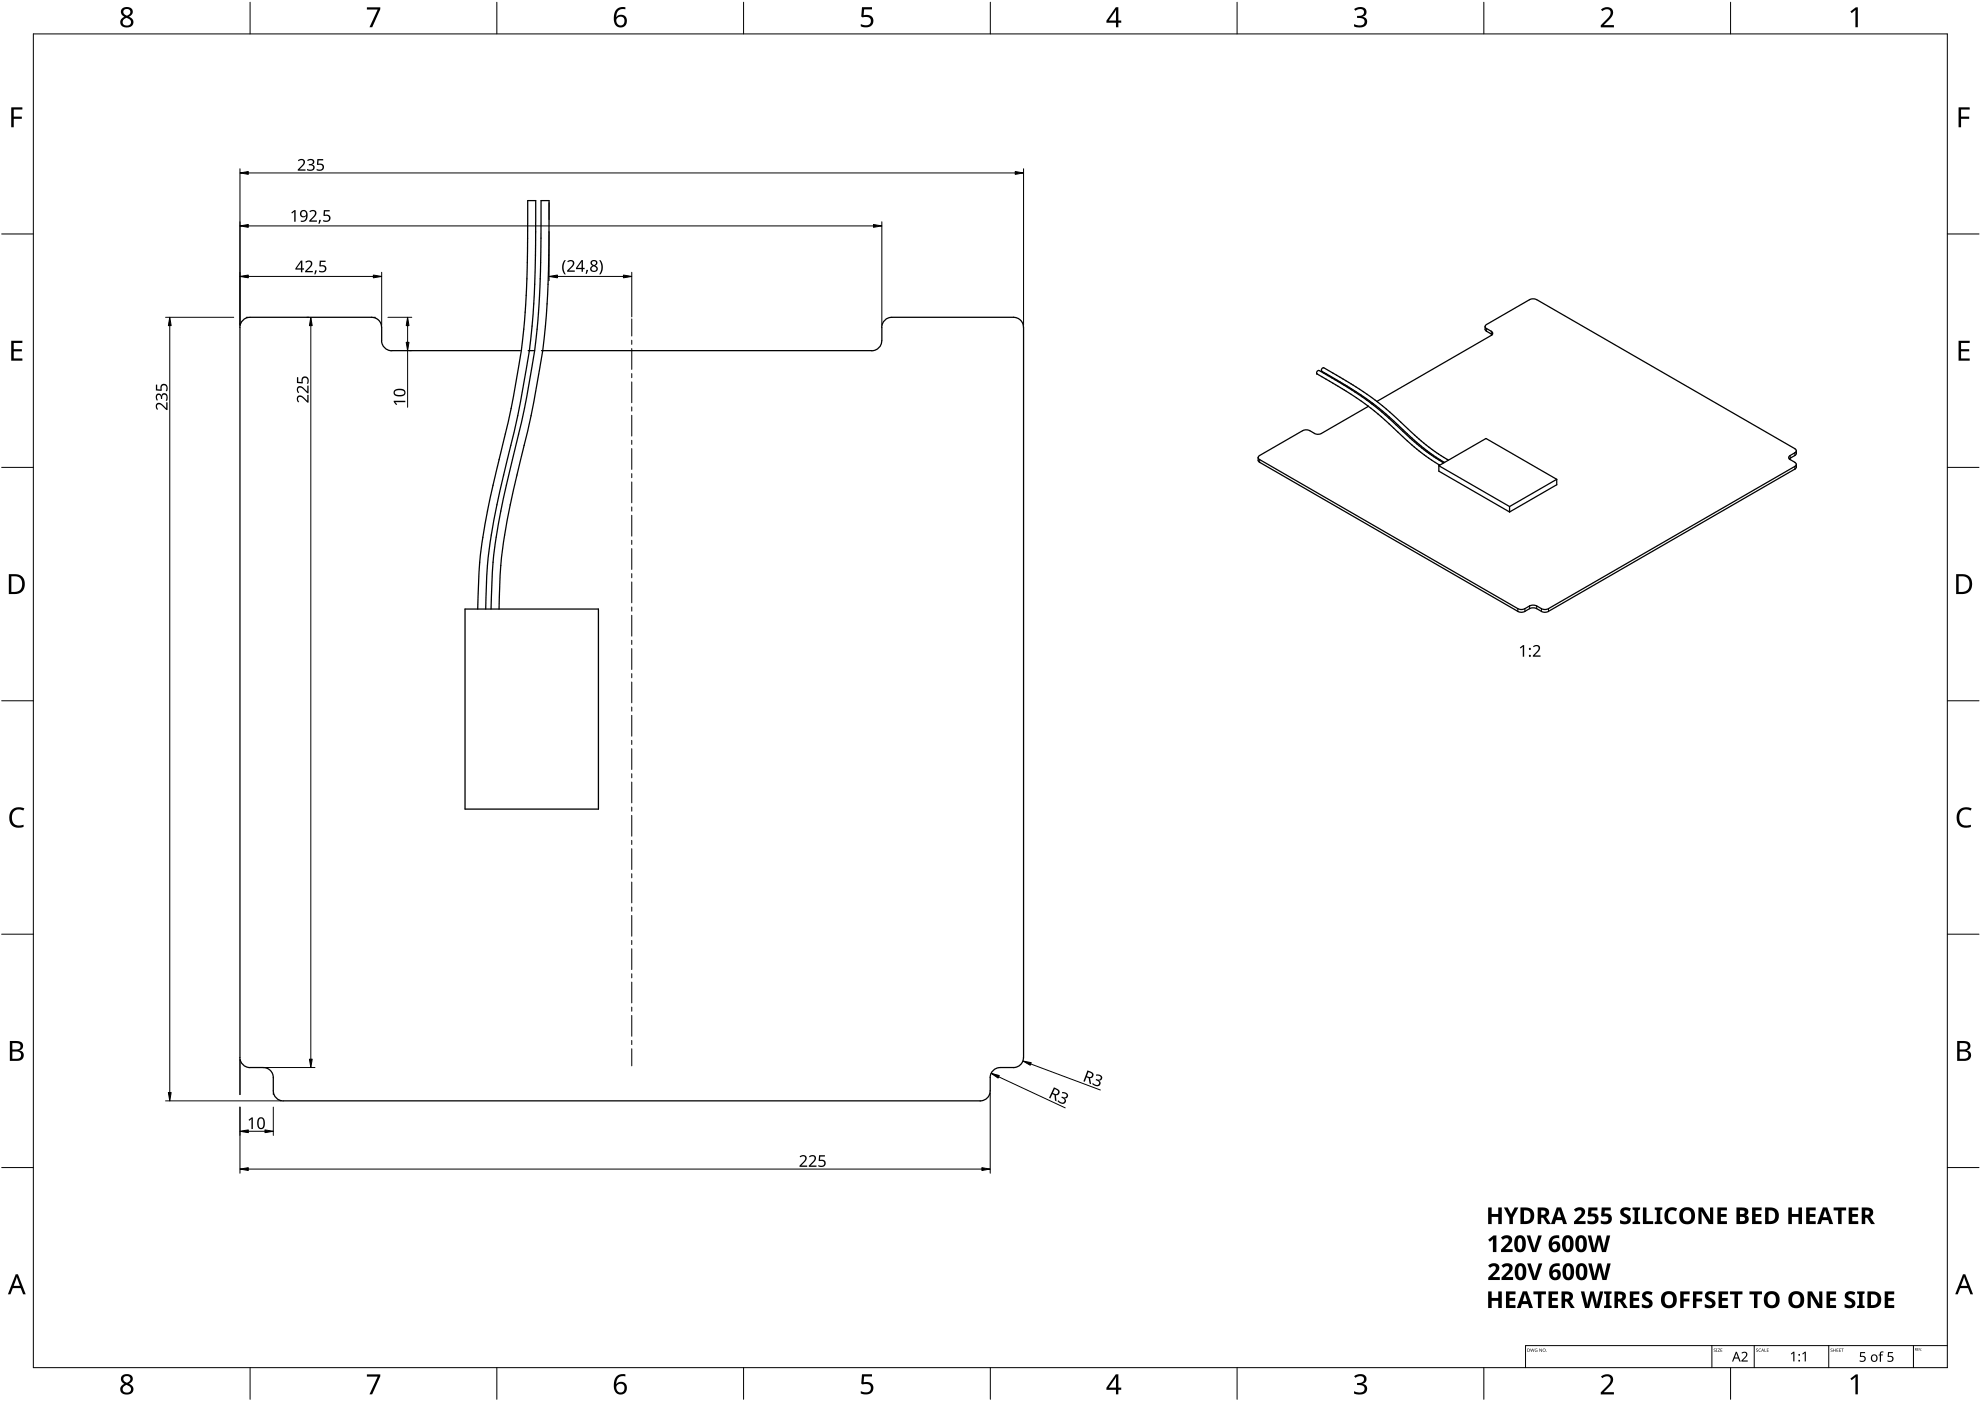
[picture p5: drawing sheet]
<svg xmlns="http://www.w3.org/2000/svg" width="594mm" height="420mm" viewBox="0 0 594 420" stroke-linecap="round" stroke-linejoin="round" font-family="sans-serif">
<g fill="none" stroke="#000" stroke-width=".38">
<path d="M72 98.2v219M74.9 95.2a3 3 0 0 0-3 3M111.4 95.2a2.96 2.96 0 0 1 3 3M111.5 95.2h-36.5M114.5 98.2v4M445.4 97.9l.2 1.3 1.6 1M445.8 98.5l1.7 1 .1 .5-.1 .4-34.6 20M460.8 89.9a2.32 2.32 0 0 0-2.1 0l-12.9 7.4-.5 .7 .5 .6M460.8 89.9l77.4 44.7 .5 .6-.5 .6M114.4 102.2a3.1 3.1 0 0 0 3 3M156 105.2h-38.5M160 105.2h-1.6"/>
<path d="M162.4 105.2h99.1a3 3 0 0 0 2.9-3l.1-4a2.97 2.97 0 0 1 2.9-3h36.6a2.97 2.97 0 0 1 2.9 3l.1 219a3 3 0 0 1-3.1 3h-3.9a3 3 0 0 0-3.1 3M447.2 100.2l.3 .2M377.3 138l.4 .7M377.3 137.2v.8M377.7 136.6l-.2 .2a.59 .59 0 0 0-.2 .6 .59 .59 0 0 0 .4 .4M377.8 137.8l77.4 44.7a2.33 2.33 0 0 0 2.1 0M377.8 138.6l77.4 44.8a2.33 2.33 0 0 0 2.1 0M410.4 121.9l-14.1 8.1a2.33 2.33 0 0 1-2.1 0l-1.4-.8a2.38 2.38 0 0 0-2.1 0l-12.9 7.4M411.5 121.2l-6.5-4.5-9.5-5.6a.64 .64 0 0 0-.6 .4 .64 .64 0 0 0 .1 .6l8.8 5.2 6.2 4.3 4.7 3.8 10.2 9.3 3.3 2.5 3.6 2.3M411.5 121.2l4.2 3.5 9.8 9 3.6 2.7 3.9 2.4M411.8 121l-6.3-4.3-9.1-5.4v-.6l.4-.4 .5 .2 8.1 4.7 5.6 3.7 5.3 4.3 10.8 9.8 3.6 2.7 3.7 2.3M411.8 121l4.3 3.6 9.9 9.1 3.6 2.7 3.6 2.3"/>
<path d="M411.8 121l-.3 .2M431.5 139.7l14.1-8.2 21.2 12.2M431.5 139.7v1.6l21.2 12.2M431.5 139.7l21.2 12.2M536.8 137.5l-.2 .1M536.8 136.6l-.4 .6 .4 .6M536.8 137.8l1.5 .8M538.2 138.7l.5 .6-.5 .6M538.3 139.9l-73.9 42.6a2.33 2.33 0 0 1-2.2 0M538.3 135.8l-1.5 .8M538.3 136.6l-1.5 .8M538.7 139.3l-.1 1-.4 .4"/>
<path d="M538.7 135.2l-.1 1-.4 .4M452.7 151.9v1.6M466.8 143.7v1.7l-14.1 8.1M466.8 143.7l-14.1 8.2M538.3 140.7l-73.9 42.7a2.33 2.33 0 0 1-2.2 0M139.5 182.7h40v60h-40zM143.3 182.7v-1.3a173.4 173.4 0 0 1 6.4-43.6l3-12.5 1.7-8.7a242.7 242.7 0 0 0 3.8-49.1l.1-7.3h2.4l-.2 21.2-.8 14.7a289.5 289.5 0 0 1-8 43.6l-3.7 17.2a128.2 128.2 0 0 0-2.3 25.8M147.3 182.7v-1.3a173.4 173.4 0 0 1 6.4-43.6l3-12.5 1.7-8.7a242.7 242.7 0 0 0 3.8-49.1l.1-7.3h2.4l-.2 21.2-.8 14.7a289.5 289.5 0 0 1-8 43.6l-3.7 17.2a128.2 128.2 0 0 0-2.3 25.8M460.8 182.5a2.33 2.33 0 0 0-2.1 0l-1.4 .8M460.8 181.7a2.33 2.33 0 0 0-2.1 0l-1.4 .8M460.8 181.7l1.4 .8M460.8 182.5l1.4 .8"/>
<path d="M71.9 317.2a3.1 3.1 0 0 0 3 3M75 320.2h4a2.98 2.98 0 0 1 3 3M82 323.2v4a3 3 0 0 0 2.9 3l209.1-.1M296.9 327.2a2.97 2.97 0 0 1-3 3M297 323.2v3.9"/>
</g>
<path d="M445.8 98.5v.9M447.2 99.4v.8M377.8 137.8v.8M536.8 136.6v.8M538.3 135.8v.8M538.3 139.9v.8M455.2 182.5v.8M457.3 182.5v.8M458.7 181.7v.8M460.8 181.7v.8M462.2 182.5v.8M464.4 182.5v.8" fill="none" stroke="#000" stroke-width=".3"/>
<path d="M10 10.2h574v400h-574z" fill="none" stroke="#000" stroke-width=".3"/>
<g fill="none" stroke="#000" stroke-width=".3">
<path d="M75 .7v9.5M149 .7v9.5M223 .7v9.5M297 .7v9.5M371 .7v9.5M445 .7v9.5M519 .7v9.5M.5 70.2h9.5M584 70.2h9.5M10 140.2h-9.5M584 140.2h9.5M.5 210.2h9.5"/>
<path d="M584 210.2h9.5M.5 280.2h9.5M593.5 280.2h-9.5M10 350.2h-9.5M584 350.2h9.5M75 410.2v9.5M149 410.2v9.5M223 410.2v9.5M297 410.2v9.5M371 410.2v9.5M445 410.2v9.5M519 410.2v9.5"/>
</g>
<g fill="#000">
<path d="M110 2.2h4v.6l-2.4 5.4h-.8l2.5-5.3h-3.3zM258.5 2.2h3v.6h-2.4l-.1 1.8a1.98 1.98 0 0 1 2.3 .2 1.98 1.98 0 0 1 .5 2.3 2.71 2.71 0 0 1-3.7 .8v-.7a1.93 1.93 0 0 0 3-.6 1.37 1.37 0 0 0-.5-1.4 1.37 1.37 0 0 0-1.4-.1l-.5 .1-.4-.2zM406.1 2.7a2.32 2.32 0 0 1 3.7 .6v.3a1.45 1.45 0 0 1-1.2 1.4 1.59 1.59 0 0 1 1.4 1.8 1.59 1.59 0 0 1-1.8 1.4l-2.1-.3v-.7a2.12 2.12 0 0 0 3.1-.5 1.21 1.21 0 0 0-1.6-1.3h-.6v-.6a1.53 1.53 0 0 0 2.1-1.2 1.49 1.49 0 0 0-2.6-.4zM480.1 2.8a2.03 2.03 0 0 1 2.1-.7 2.03 2.03 0 0 1 1.6 1.6 3.9 3.9 0 0 1-1.6 2.6l-1.2 1.2h3v.7h-4v-.6l1.6-1.6a2.56 2.56 0 0 0 1.2-2.8 1.62 1.62 0 0 0-2.3 .1zM554.9 3.5l1.6-1.3h.6v6h-.7v-5.2l-1.1 .9zM3.4 32.2h3.3v.7h-2.6v2.1h2.5v.6h-2.5v2.6h-.7zM587.4 32.2h3.3v.7h-2.6v2.1h2.4v.6h-2.4v2.6h-.7zM3.4 102.2h3.3v.7h-2.6v1.8h2.5v.7h-2.5v2.1h2.6v.7h-3.3zM587.4 102.2h3.3v.7h-2.6v1.8h2.4v.7h-2.4v2.1h2.6v.7h-3.3zM3.5 242.9a3.3 3.3 0 0 1 3.8-.5l-.3 .7a2.26 2.26 0 0 0-2.6 .1 2.26 2.26 0 0 0-.8 2.5 2.12 2.12 0 0 0 3.1 1.7l.4-.1v.7a2.98 2.98 0 0 1-3.4-.4 2.98 2.98 0 0 1-.8-3.3zM587.5 242.9a3.3 3.3 0 0 1 3.8-.5l-.3 .7a2.26 2.26 0 0 0-2.7 .1 2.26 2.26 0 0 0-.7 2.5 2.12 2.12 0 0 0 3.1 1.7l.3-.1v.7a2.98 2.98 0 0 1-3.4-.4 2.98 2.98 0 0 1-.8-3.3zM110 412.2h4v.5l-2.4 5.5h-.8l2.5-5.3h-3.3z"/>
<path d="M258.5 412.1h3v.7h-2.4l-.1 1.7 .9-.1a1.89 1.89 0 0 1 2 2.1 1.89 1.89 0 0 1-2.2 1.7l-1.6-.3v-.7a1.94 1.94 0 0 0 3-.6 1.37 1.37 0 0 0-.5-1.4 1.37 1.37 0 0 0-1.4-.1l-.5 .1-.4-.2zM406.1 412.7a2.32 2.32 0 0 1 3.7 .5 1.47 1.47 0 0 1-1.2 1.8 1.59 1.59 0 0 1 1.4 1.8 1.59 1.59 0 0 1-1.8 1.4l-2.1-.3v-.7a2.12 2.12 0 0 0 3.1-.5 1.21 1.21 0 0 0-1.6-1.3h-.6v-.7a1.53 1.53 0 0 0 2.1-1.1 1.48 1.48 0 0 0-2.6-.4zM480.1 412.8a2.03 2.03 0 0 1 2.1-.7 2.03 2.03 0 0 1 1.6 1.6 3.9 3.9 0 0 1-1.6 2.6l-1.2 1.2h3v.7h-4v-.6l1.6-1.6a2.56 2.56 0 0 0 1.2-2.8 1.62 1.62 0 0 0-2.3 .1zM554.9 413.4l1.6-1.2h.6v6h-.7v-5.3l-1.1 1z"/>
<path d="M36.5 2.7a1.93 1.93 0 0 1 3.3 .8 1.67 1.67 0 0 1-1.1 1.5 1.71 1.71 0 0 1 1.2 2.2 1.71 1.71 0 0 1-2.3 1 1.61 1.61 0 0 1-1.5-1.4 1.61 1.61 0 0 1 1.2-1.8 1.58 1.58 0 0 1-.8-2.3zM37 5.9l-.2 .7a1.19 1.19 0 0 0 1.5 1.1 1.19 1.19 0 0 0 .7-1.8 1.1 1.1 0 0 0-2 0zM37.1 3.7a1 1 0 0 0 2 0 1 1 0 0 0-2 0z"/>
<path d="M184.9 2.8a2.89 2.89 0 0 1 2.6-.6v.6a2.02 2.02 0 0 0-2.6 2.3 1.83 1.83 0 0 1 2.5-.3 1.83 1.83 0 0 1 .3 2.6 2.07 2.07 0 0 1-2.6 .6 2.07 2.07 0 0 1-1-2.4 4 4 0 0 1 .8-2.8zM184.8 6.3a1.3 1.3 0 0 0 2.6 0 1.3 1.3 0 0 0-2.6 0z"/>
<path d="M334.6 2.2h.8v4h.9v.6h-.9v1.4h-.7v-1.4h-2.9v-.6zM334.7 3l-2.2 3.2h2.2z"/>
<path d="M2.6 172.2h1.9a2.68 2.68 0 0 1 2.9 2.9 2.78 2.78 0 0 1-3.1 3.1h-1.7zM3.4 172.8v4.7h.8a2.12 2.12 0 0 0 2.4-2.4 2.03 2.03 0 0 0-2.2-2.3z"/>
<path d="M586.6 172.2h1.9a2.68 2.68 0 0 1 2.9 2.9 2.78 2.78 0 0 1-3.1 3.1h-1.7zM587.4 172.8v4.7h.8a2.12 2.12 0 0 0 2.4-2.4 2.03 2.03 0 0 0-2.2-2.3z"/>
<path d="M3 312.2h1.7a1.68 1.68 0 0 1 2.2 1.7 1.37 1.37 0 0 1-1.1 1.1 1.61 1.61 0 0 1 1.3 2 1.61 1.61 0 0 1-2 1.2h-2.1zM3.7 315.4v2.1h1.2a1.13 1.13 0 0 0 1.4-1.1 1.13 1.13 0 0 0-1.4-1zM3.7 312.8v1.9h1.1a1.02 1.02 0 0 0 1.3-1 1.02 1.02 0 0 0-1.4-.9z"/>
<path d="M586.9 312.2h1.7a1.68 1.68 0 0 1 2.3 1.7 1.37 1.37 0 0 1-1.1 1.1 1.61 1.61 0 0 1 1.3 2 1.61 1.61 0 0 1-2.1 1.2h-2.1zM587.7 315.4v2.1h1.2a1.13 1.13 0 0 0 1.4-1.1 1.13 1.13 0 0 0-1.5-1zM587.7 312.8v1.9h1.1a1.02 1.02 0 0 0 1.3-1 1.02 1.02 0 0 0-1.4-.9z"/>
<path d="M4.7 382.2h.7l2.3 6h-.8l-.7-1.9h-2.4l-.7 1.9h-.7zM5 382.9l-.9 2.7h1.9z"/>
<path d="M588.7 382.2h.7l2.3 6h-.8l-.7-1.9h-2.4l-.7 1.9h-.8zM589 382.9l-.9 2.7h1.9z"/>
<path d="M36.5 412.7a1.93 1.93 0 0 1 3.3 .8 1.67 1.67 0 0 1-1.1 1.5 1.71 1.71 0 0 1 1.2 2.2 1.71 1.71 0 0 1-2.3 1 1.61 1.61 0 0 1-1.5-1.5 1.61 1.61 0 0 1 1.2-1.7 1.58 1.58 0 0 1-.8-2.3zM37 415.9a1.16 1.16 0 0 0 .9 1.8 1.16 1.16 0 0 0 1.2-1.6 1.28 1.28 0 0 0-2.1-.2zM37 413.7a1 1 0 0 0 2 0 1 1 0 0 0-2 0z"/>
<path d="M184.9 412.8a2.89 2.89 0 0 1 2.6-.6v.6a2.02 2.02 0 0 0-2.6 2.3 1.83 1.83 0 0 1 2.5-.3 1.83 1.83 0 0 1 .3 2.6 2.07 2.07 0 0 1-2.5 .6 2.07 2.07 0 0 1-1.1-2.4 4 4 0 0 1 .8-2.8zM184.8 416.3a1.3 1.3 0 0 0 2.6 0 1.3 1.3 0 0 0-2.6 0z"/>
<path d="M334.6 412.2h.8v3.9h.9v.7h-.9v1.4h-.7v-1.4h-2.9v-.6zM334.7 412.9l-2.2 3.2h2.2z"/>
</g>
<path d="M513.4 403.6v6.6M526.1 403.6v6.6M548.4 403.6v6.6M573.8 403.6v6.6M584 403.6h-126.5v6.6" fill="none" stroke="#000" stroke-width=".3"/>
<g fill="#000">
<path d="M458.9 404.4l.3 .9 .3-.9 .3 .9 .3-.9-.2 1-.4-.8-.3 .8zM460.4 404.6l.6-.1-.5 .1-.1 .3 .3 .4h.2v-.3l-.2-.1h.4v.5l-.7-.1zM461.6 404.4l.7 .8 .1-.8v1l-.7-.8-.1 .8zM514 404.5h.5l-.5 .2 .5 .5-.2 .2-.4-.1a.23 .23 0 0 0 .4 .1 .23 .23 0 0 0 0-.4l-.3-.2zM514.6 404.4h.4v1h-.4zM515.1 404.4h.7l-.5 .9 .5 .1h-.7l.5-.8zM516 404.4h.5l-.4 .2v.3h.4l-.4 .1v.3l.4 .1h-.5zM522.2 405.7a1.01 1.01 0 0 1 1.7 0 1.01 1.01 0 0 1-.5 1.5l-.7 .8h1.4v.3h-1.9v-.3l1.1-1a.69 .69 0 0 0 .3-1.1 .69 .69 0 0 0-1.2 .1zM526.7 404.5h.5l-.5 .2 .5 .5-.2 .2-.4-.1a.23 .23 0 0 0 .4 .1 .23 .23 0 0 0 0-.4l-.3-.2zM527.5 404.6l.6-.1h-.3a.4 .4 0 0 0-.3 .5 .4 .4 0 0 0 .6 .3l-.3 .1-.3-.1zM529.2 404.4l.1 .9 .4 .1h-.5zM529.9 404.4h.5l-.4 .2v.3h.4l-.4 .1v.3l.4 .1h-.5z"/>
<path d="M537 406l1.1-.6v2.9h-.3v-2.6l-.6 .5zM540.5 406l1.1-.6v2.9h-.4v-2.6l-.5 .5zM549 404.5h.6l-.5 .2 .5 .5-.3 .2-.3-.1a.23 .23 0 0 0 .3 .1 .23 .23 0 0 0 0-.4l-.3-.2zM549.8 404.4l.1 .5h.5l.1-.5v1l-.1-.4h-.5l-.1 .4zM550.8 404.4h.5l-.4 .2v.3h.4l-.4 .1v.3l.4 .1h-.5zM551.5 404.4h.6l-.4 .2v.3h.4l-.4 .1v.3l.4 .1h-.6zM552.2 404.4h.7l-.3 .2v.8l-.1-.8zM557.9 405.5h1.4v.3h-1.1l-.1 .9a1 1 0 0 1 1.4 .9 1 1 0 0 1-1.5 .8l-.3-.1v-.4l.1 .1a.73 .73 0 0 0 1.1 .1 .73 .73 0 0 0 0-1.1l-1.2-.1zM563.9 405.5l1-.2-.1 .3h-.5l-.2 .2v.4h.5v.3h-.5v1.9h-.4v-1.9h-.4l.4-.3zM566.2 405.5h1.4v.3h-1.1l-.1 .9a1 1 0 0 1 1.5 .9 1 1 0 0 1-1.6 .8l-.3-.1v-.4l.2 .1a.73 .73 0 0 0 1 .1 .73 .73 0 0 0 0-1.1l-1.1-.1zM575 404.3h.4l-.3 .1v.2h.3l-.3 .1v.3l.3 .1h-.4zM575.5 404.3l.3 .7 .4-.7-.3 .8z"/>
<path d="M458 404.4l.7 .2-.1 .7-.6 .1zM458.2 404.6v.7h.3l.1-.6z"/>
<path d="M462.5 404.9a.5 .5 0 0 1 1 0 .5 .5 0 0 1-1 0zM462.8 404.9a.36 .36 0 0 0 .7 0 .36 .36 0 0 0-.7 0z"/>
<path d="M520.5 405.4h.4l1.1 2.9h-.4l-.3-.9h-1.2l-.3 .9h-.4zM520.7 405.8l-.5 1.3h1z"/>
<path d="M528.5 404.4l.5 1-.2-.3h-.4l-.3 .3zM528.6 404.6l-.2 .4h.3z"/>
<path d="M560.9 407.3a1.1 1.1 0 0 1 2.2 0 1.1 1.1 0 0 1-2.2 0zM561.7 406.6a.78 .78 0 0 0-.3 1.1 .78 .78 0 0 0 1.2 .1l.1-.3a.71 .71 0 0 0-.2-.9 .71 .71 0 0 0-.8 0z"/>
<path d="M574.3 404.3h.2a.23 .23 0 0 1 .3 .1 .23 .23 0 0 1-.2 .3l.3 .4-.5-.3-.1 .3zM574.4 404.4v.3l.3-.1z"/>
<circle cx="463.8" cy="405.3" r=".09"/>
<circle cx="539.6" cy="408.1" r=".27"/>
<circle cx="539.6" cy="406.3" r=".27"/>
<circle cx="576.3" cy="405" r=".07"/>
</g>
<g fill="#000">
<path d="M89.3 48.1a1.21 1.21 0 0 1 2-.1 1.21 1.21 0 0 1-.5 1.9l-1 .9h1.8v.4h-2.3v-.4l1.3-1.2a.83 .83 0 0 0 .3-1.4 .83 .83 0 0 0-1.3 .2zM92.1 48a1.19 1.19 0 0 1 1.3-.4 1.19 1.19 0 0 1 .9 1.1l-.3 .5-.5 .2a.98 .98 0 0 1 .9 1.2 .98 .98 0 0 1-1.4 .6l-.9-.1v-.4l.5 .1a.81 .81 0 0 0 1 0 .81 .81 0 0 0 .2-1l-1.2-.2v-.4a.76 .76 0 0 0 1-.1 .76 .76 0 0 0 .1-.9l-.7-.2-.7 .3zM95.2 47.7h1.7v.4h-1.4v1a1.17 1.17 0 0 1 1.7 1 1.17 1.17 0 0 1-1.6 1.1l-.6-.1v-.5l.2 .1a.89 .89 0 0 0 1.2 .1 .89 .89 0 0 0 .1-1.2l-1.5-.2zM87.4 63.7l.9-.7h.4v3.5h-.5l.1-3-.7 .5zM92.8 63.4a1.21 1.21 0 0 1 1.9-.1 1.21 1.21 0 0 1-.5 1.9l-.9 .9h1.7v.4h-2.3v-.4l1.3-1.2a.83 .83 0 0 0 .4-1.3 .83 .83 0 0 0-1.4 .1zM95.7 65.9l.5 .1-.4 1.1h-.3zM95.9 78.2h1.7v.4h-1.3l-.1 1 .5-.1a1.13 1.13 0 0 1 1.2 1.4 1.13 1.13 0 0 1-1.6 .8l-.6-.2v-.4l.2 .1a.89 .89 0 0 0 1.2 .1 .89 .89 0 0 0 .1-1.2l-1.4-.3zM97.1 63h1.8v.4h-1.4l-.1 1h.5a1.13 1.13 0 0 1 1.2 1.3 1.13 1.13 0 0 1-1.6 .8l-.6-.1v-.4h.2a.89 .89 0 0 0 1.2 .1 .89 .89 0 0 0 .2-1.2l-1.5-.2zM91.5 78.5a1.21 1.21 0 0 1 2 0 1.21 1.21 0 0 1-.5 1.8l-1 1h1.8v.4h-2.3v-.4l1.3-1.3a.83 .83 0 0 0 .3-1.3 .83 .83 0 0 0-1.3 .1zM94.5 81.1h.5l-.4 1.2h-.3zM169.3 78h.4a3.6 3.6 0 0 0 0 4.3h-.4a3.5 3.5 0 0 1 0-4.3zM170.1 78.4a1.21 1.21 0 0 1 2-.1 1.21 1.21 0 0 1-.6 1.9l-.9 .9h1.8v.4h-2.3v-.3l1.2-1.3a.83 .83 0 0 0 .4-1.3 .83 .83 0 0 0-1.4 .1z"/>
<path d="M175.9 80.9l.5 .1-.5 1.1h-.3zM179.7 78h.4l.3 .5 .4 1.7-.4 1.6-.3 .5h-.4a3.6 3.6 0 0 0 0-4.3zM46.9 118.3l.5-.3h.5l.5 .7a.98 .98 0 0 1 1.2-.8 .98 .98 0 0 1 .7 1.3l-.2 1h-.4l.2-.5a.81 .81 0 0 0 0-1 .81 .81 0 0 0-1-.2l-.3 1.2h-.3a.76 .76 0 0 0-.1-1 .76 .76 0 0 0-1-.1l-.1 .7 .3 .7-.3 .2a1.65 1.65 0 0 1-.2-1.9zM46.8 115.3h.3v1.4l1.1 .1a1.17 1.17 0 0 1 .9-1.7 1.17 1.17 0 0 1 1.2 1.6l-.2 .6h-.4l.1-.2a.89 .89 0 0 0 .1-1.2 .89 .89 0 0 0-1.3-.1l-.2 1.4-1.6-.1zM89.1 113.1h.3v1.4l1.1 .1a1.17 1.17 0 0 1 .9-1.7 1.17 1.17 0 0 1 1.2 1.6l-.2 .6h-.4l.1-.2a.89 .89 0 0 0 .1-1.2 .89 .89 0 0 0-1.3-.2l-.2 1.5-1.6-.1zM89.3 118.9a1.5 1.5 0 0 1 2.1 .6l.7 .7v-1.8h.4v2.3h-.3l-1.3-1.2a.83 .83 0 0 0-1.3-.4 .83 .83 0 0 0 .1 1.4l-.3 .2a1.47 1.47 0 0 1-.1-1.8zM89.3 116.1a1.5 1.5 0 0 1 2.1 .6l.7 .7v-1.8h.4v2.3h-.3l-1.3-1.2a.83 .83 0 0 0-1.3-.4 .83 .83 0 0 0 .1 1.4l-.3 .2a1.47 1.47 0 0 1-.1-1.8zM47 121.1a1.5 1.5 0 0 1 2.1 .6l.7 .7v-1.7h.4v2.3h-.3l-1.3-1.3a.83 .83 0 0 0-1.3-.4 .83 .83 0 0 0 .1 1.4l-.3 .2a1.46 1.46 0 0 1-.1-1.8zM118.1 120.2h3.5v.4h-3.1l.6 .7-.3 .2-.7-1zM455.8 194.2l.9-.7h.4v3.5h-.4v-3.1l-.7 .6zM459.7 193.8a1.21 1.21 0 0 1 2 0 1.21 1.21 0 0 1-.6 1.8l-.9 1h1.8v.4h-2.3v-.4l1.2-1.3a.83 .83 0 0 0 .4-1.3 .83 .83 0 0 0-1.4 .1zM74.5 335.8l1-.7h.3v3.5h-.4v-3l-.6 .5z"/>
<path d="M318.5 327.5a1.21 1.21 0 0 1 1.3 .2 1.21 1.21 0 0 1 .3 1.4l-.4 .3h-.5a.98 .98 0 0 1 .2 1.4 .98 .98 0 0 1-1.4 .1l-.8-.6 .1-.4 .4 .4a.81 .81 0 0 0 .9 .4 .81 .81 0 0 0 .6-.8l-.9-.7 .1-.4a.76 .76 0 0 0 .9 .4 .76 .76 0 0 0 .5-.9l-.5-.4h-.8zM328.6 322.3a1.19 1.19 0 0 1 1.4 0 1.19 1.19 0 0 1 .4 1.4l-.4 .3h-.5a.98 .98 0 0 1 .4 1.5 .98 .98 0 0 1-1.5 .1l-.8-.5 .1-.4 .4 .4a.81 .81 0 0 0 .9 .3 .81 .81 0 0 0 .6-.8l-1-.7 .1-.3a.76 .76 0 0 0 .9 .2 .76 .76 0 0 0 .4-.8l-.6-.4h-.7zM239.8 346.8a1.21 1.21 0 0 1 1.9 0 1.21 1.21 0 0 1-.5 1.8l-.9 .9h1.8v.4h-2.3v-.3l1.2-1.3a.83 .83 0 0 0 .4-1.3 .83 .83 0 0 0-1.4 .1zM242.6 346.8a1.21 1.21 0 0 1 1.9 0 1.21 1.21 0 0 1-.5 1.8l-.9 .9h1.8v.4h-2.3v-.3l1.2-1.3a.83 .83 0 0 0 .4-1.3 .83 .83 0 0 0-1.4 .1zM245.6 346.4h1.8v.4h-1.4l-.1 1.1a1.19 1.19 0 0 1 1.7 1.1 1.19 1.19 0 0 1-1.8 .9l-.4-.1v-.4l.2 .1a.89 .89 0 0 0 1.2 .1 .89 .89 0 0 0 .2-1.3l-1.5-.2zM446.3 371.8l1.6-1.3h.9v5h-1.1v-3.9l-.9 .8zM446.3 362.1h1v2h2v-2h1.1v5h-1.1v-2.1h-2v2.1h-1zM451 362.1h1.1l1.1 2.1 1-2.1h1.1l-1.6 3.1v1.9h-1.1v-1.9zM450.1 371.2a1.81 1.81 0 0 1 2-.8 1.81 1.81 0 0 1 1.3 1.7 5.4 5.4 0 0 1-2 2.5h2.2v.9h-3.5v-.7l1.9-2a.83 .83 0 0 0 .3-1.3 .83 .83 0 0 0-1.3 .1l-.3 .2zM457.8 370.5h1.1l1.2 4.1 1.2-4.1h1.1l-1.7 5h-1.2zM458 378.9h1l1.2 4.1 1.2-4.1h1.1l-1.7 5h-1.1zM472 362.8a1.81 1.81 0 0 1 2-.8 1.81 1.81 0 0 1 1.3 1.7 5.4 5.4 0 0 1-2 2.5h2.2v.9h-3.5v-.7l1.9-2a.83 .83 0 0 0 .3-1.3 .83 .83 0 0 0-1.3 .1l-.3 .2z"/>
<path d="M476.4 362.1h2.7v.9h-1.8l-.1 1 .6-.1a1.69 1.69 0 0 1 1.5 2.1 1.69 1.69 0 0 1-2.3 1.2l-.9-.3v-.9a1.46 1.46 0 0 0 2.2-.3 1.05 1.05 0 0 0-.6-1 1.05 1.05 0 0 0-1.1 .2l-.4-.2zM476.1 370.5h1.1l.9 4 .9-4h1l1 4 .8-4h1.1l-1.3 5h-1.2l-.9-3.8-.9 3.8h-1.2zM480.3 362.1h2.7v.9h-1.7l-.1 1 .6-.1a1.69 1.69 0 0 1 1.5 2.1 1.69 1.69 0 0 1-2.3 1.2l-.9-.3v-.9a1.46 1.46 0 0 0 2.2-.3 1.05 1.05 0 0 0-.6-1 1.05 1.05 0 0 0-1.1 .2l-.4-.2zM486.3 362.4a2.69 2.69 0 0 1 2.8 0l-.4 .8-.9-.3a.62 .62 0 0 0-.9 .5 .62 .62 0 0 0 .7 .7 1.59 1.59 0 0 1 1.4 2 1.59 1.59 0 0 1-2.1 1l-1.1-.2v-1l.9 .3a.79 .79 0 0 0 .8 .2 .79 .79 0 0 0 .5-.8v-.1a3.2 3.2 0 0 1-2.1-2zM489.6 362.1h2.2v.6l-.6 .3v3.2l.6 .3v.6h-2.2v-.6l.6-.3v-3.2l-.6-.3zM492.7 362.1h1.1v4.1h2v.9h-3.1zM496.2 362.1h2.3v.6l-.6 .3v3.2l.6 .3v.6h-2.3v-.6l.6-.3v-3.2l-.6-.3zM499.8 362.7a2.66 2.66 0 0 1 3.1-.3l-.3 .9a1.5 1.5 0 0 0-1.9-.1 1.5 1.5 0 0 0-.5 1.8 1.38 1.38 0 0 0 2.2 1.1l.3-.1v.9a2.45 2.45 0 0 1-2.8-.2 2.45 2.45 0 0 1-.7-2.8zM509.3 362.1h1.4l2.1 3.8v-3.8h1v5h-1.4l-2.1-3.8v3.8h-1zM515 362.1h2.9v.9h-1.8v1.1h1.7v.8h-1.7v1.3h1.8v.9h-2.9zM525.4 362.1h2.9v.9h-1.8v1.1h1.7v.8h-1.7v1.3h1.8v.9h-2.9zM536.3 362.1h1.1v2h1.9v-2h1.1v5h-1.1v-2.1h-1.9v2.1h-1.1z"/>
<path d="M541.6 362.1h2.9v.9h-1.8v1.1h1.7v.8h-1.7v1.3h1.8v.9h-2.9zM549.9 362.1h3.7v.9h-1.3v4.1h-1.1v-4.1h-1.3zM554.4 362.1h2.9v.9h-1.8v1.1h1.6v.8h-1.6v1.3h1.8v.9h-2.9zM446.3 379.5a1.81 1.81 0 0 1 2-.7 1.81 1.81 0 0 1 1.3 1.7 5.4 5.4 0 0 1-2 2.4l2.2 .1v.9h-3.5v-.7l1.9-2a.83 .83 0 0 0 .3-1.3 .83 .83 0 0 0-1.4 .1l-.2 .2zM446.3 387.3h1v1.9h2v-1.9h1.1v5h-1.1v-2.2h-2v2.2h-1zM450.3 379.5a1.81 1.81 0 0 1 2-.7 1.81 1.81 0 0 1 1.3 1.7 5.4 5.4 0 0 1-2 2.4l2.2 .1v.9h-3.5v-.7l1.9-2a.83 .83 0 0 0 .3-1.3 .83 .83 0 0 0-1.4 .1l-.3 .2zM451.6 387.3h2.9v.9h-1.8v1.1h1.7v.8h-1.7v1.3h1.8v.9h-2.9zM459.9 387.3h3.7v.9h-1.3v4.1h-1.1v-4.1h-1.3zM464.4 387.3h2.8v.9h-1.8v1.1h1.7v.8h-1.7v1.3h1.8v.9h-2.8zM474.1 387.3h1l.9 4 .9-4h1l1 4 .9-4h1l-1.2 5h-1.3l-.9-3.8-.9 3.8h-1.2zM476.3 378.9h1l.9 4 1-4h1l.9 4 .9-4h1l-1.2 5h-1.2l-.9-3.8-.9 3.8h-1.2zM481 387.3h2.3v.6l-.6 .3v3.2l.6 .3v.6h-2.3v-.6l.6-.3v-3.2l-.6-.3z"/>
<path d="M488.8 387.3h2.8v.9h-1.8v1.1h1.7v.8h-1.7v1.3h1.8v.9h-2.8zM492.9 387.6a2.69 2.69 0 0 1 2.7 0l-.4 .8-.9-.3a.62 .62 0 0 0-.9 .5 .62 .62 0 0 0 .8 .7 1.59 1.59 0 0 1 1.4 2 1.59 1.59 0 0 1-2.2 1l-1-.3v-.9l.8 .3a.79 .79 0 0 0 .9 .1 .79 .79 0 0 0 .5-.7l-.1-.1a3.2 3.2 0 0 1-2.1-2.1zM503.9 387.3h2.8v.9h-1.8v1.2h1.7v.9h-1.7v2h-1zM507.7 387.3h2.9v.9h-1.9v1.2h1.7v.9h-1.7v2h-1zM511.7 387.6a2.69 2.69 0 0 1 2.7 0l-.3 .8-.9-.3a.62 .62 0 0 0-.9 .5 .62 .62 0 0 0 .7 .7 1.59 1.59 0 0 1 1.4 2 1.59 1.59 0 0 1-2.2 1l-1-.3v-.9l.9 .3a.79 .79 0 0 0 .8 .1 .79 .79 0 0 0 .5-.7v-.1a3.2 3.2 0 0 1-2.1-2.1zM515.4 387.3h2.8v.9h-1.8v1.1h1.7v.8h-1.7v1.3h1.8v.9h-2.8zM518.8 387.3h3.8v.9h-1.4v4.1h-1.1v-4.1h-1.3zM524.6 387.3h3.8v.9h-1.3v4.1h-1.1v-4.1h-1.4zM542.1 387.3h1.3l2.2 3.7v-3.7h.9v5h-1.3l-2.2-3.8v3.8h-.9zM547.8 387.3h2.8v.9h-1.8v1.1h1.7v.8h-1.7v1.3h1.8v.9h-2.8zM553.7 387.6a2.69 2.69 0 0 1 2.7 0l-.4 .8-.9-.3a.62 .62 0 0 0-.9 .5 .62 .62 0 0 0 .8 .7 1.59 1.59 0 0 1 1.4 2 1.59 1.59 0 0 1-2.2 1l-1-.3v-.9l.8 .3a.79 .79 0 0 0 .9 .1 .79 .79 0 0 0 .5-.7l-.1-.1a3.2 3.2 0 0 1-2.1-2.1zM556.9 387.3h2.3v.6l-.6 .3v3.2l.6 .3v.6h-2.3v-.6l.6-.3v-3.2l-.6-.3z"/>
<path d="M565.2 387.3h2.9v.9h-1.8v1.1h1.6v.8h-1.6v1.3h1.8v.9h-2.9z"/>
<path d="M90.3 63.3a1.22 1.22 0 0 1 1.4-.1 1.22 1.22 0 0 1 .5 1.3 1.64 1.64 0 0 1-2 2v-.4l.8 .1 .5-.4 .3-1a1.09 1.09 0 0 1-1.6 .1 1.09 1.09 0 0 1 .1-1.6zM90.3 64.1a.8 .8 0 0 0 1.6 0 .8 .8 0 0 0-1.6 0z"/>
<path d="M177.2 78.3a.99 .99 0 0 1 1.4-.3 .99 .99 0 0 1 .3 1.4l-.4 .3a1.03 1.03 0 0 1 .7 1.4 1.03 1.03 0 0 1-1.6 .4 .94 .94 0 0 1-.6-.9 .94 .94 0 0 1 .7-.9l-.6-.6zM177.4 80.6a.7 .7 0 0 0 1.4 0 .7 .7 0 0 0-1.4 0zM177.5 78.9a.6 .6 0 0 0 1.2 0 .6 .6 0 0 0-1.2 0z"/>
<path d="M90.2 78.1h.5v2.4h.5v.4h-.5v.8h-.4v-.8h-1.7v-.4zM90.3 78.6l-1.3 1.9h1.3z"/>
<path d="M174.4 78h.4v2.3h.5v.4h-.5v.8h-.4v-.8h-1.7v-.3zM174.4 78.5l-1.2 1.8h1.2z"/>
<path d="M118.3 117a2.33 2.33 0 0 1 3.3 .5 1.4 1.4 0 0 1-2 1.4 1.19 1.19 0 0 1-1.3-.4 1.19 1.19 0 0 1 0-1.5zM118.6 117.3a.75 .75 0 0 0 0 .9 .75 .75 0 0 0 .9 .3h.3a.85 .85 0 0 0 1.1-.2 .85 .85 0 0 0 0-1.1l-1.4-.2z"/>
<path d="M77.6 335.3a1.26 1.26 0 0 1 1.5 .1 1.26 1.26 0 0 1 .3 1.4 1.27 1.27 0 0 1-.3 1.5 1.27 1.27 0 0 1-1.4 .2 2.74 2.74 0 0 1-.1-3.2zM77.8 335.6l-.2 1.2a.85 .85 0 0 0 .1 1.1 .85 .85 0 0 0 1.1 0l.2-.4a1.48 1.48 0 0 0-.7-2.1z"/>
<path d="M316.1 326.1l.8 .4a1 1 0 0 1 .9 1.1 1 1 0 0 1-1.2 .9l.2 1.8-.4-.2-.2-1.7-.6-.3-.6 1.3-.4-.2zM316.3 326.6l-.5 1.2 .4 .2a.67 .67 0 0 0 1-.3 .67 .67 0 0 0-.4-.9z"/>
<path d="M326.1 321l.9 .3a1 1 0 0 1 .9 1.1 1 1 0 0 1-1 .9l.3 1.8-.4-.1-.3-1.7-.7-.2-.5 1.3-.4-.1zM326.4 321.5l-.5 1.2 .5 .2a.67 .67 0 0 0 1-.3 .67 .67 0 0 0-.5-.9z"/>
<path d="M454.8 370.8a1.8 1.8 0 0 1 2-.1 1.8 1.8 0 0 1 .8 2v.3a1.95 1.95 0 0 1-2 2.5 2.22 2.22 0 0 1-1.5-2.8l.2-1.1zM455.5 371.4l-.3 .5-.1 1.1a1.15 1.15 0 0 0 .9 1.7 2.97 2.97 0 0 0 0-3.4z"/>
<path d="M456 362.1h1.5a2.5 2.5 0 0 1 2.6 2.6 2.5 2.5 0 0 1-2.7 2.4h-1.4zM457 363v3.2a1.52 1.52 0 0 0 2-1.6 1.48 1.48 0 0 0-2-1.6z"/>
<path d="M461.1 362.1h1.5a1.5 1.5 0 0 1 1.9 .9 1.5 1.5 0 0 1-.9 1.9l1.5 2.2h-1.2l-1.1-1.9h-.6v1.9h-1.1zM462.2 363v1.3a.83 .83 0 0 0 1 0 .83 .83 0 0 0 .2-1.1z"/>
<path d="M465.2 371l1.1-.5h1.3v.8h-.6a1.33 1.33 0 0 0-1.6 1.5 1.47 1.47 0 0 1 2.1-.3 1.47 1.47 0 0 1 .3 2 1.86 1.86 0 0 1-2.4 .9 1.86 1.86 0 0 1-1-2.4l.3-1.2zM465.4 373.9a.81 .81 0 0 0 1.6 0 .81 .81 0 0 0-1.6 0z"/>
<path d="M466.9 362.1h1.3l1.7 5h-1.1l-.4-1.2h-1.8l-.3 1.2h-1.2zM467.5 362.9l-.6 2.1h1.3z"/>
<path d="M469 370.9a1.79 1.79 0 0 1 2.1-.2 1.79 1.79 0 0 1 .8 2v.3a1.95 1.95 0 0 1-2 2.5 2.22 2.22 0 0 1-1.5-2.8l.2-1.1zM469.8 371.4l-.2 .5-.1 1.1a1.15 1.15 0 0 0 .8 1.7 2.97 2.97 0 0 0 0-3.4z"/>
<path d="M472.9 370.9a1.79 1.79 0 0 1 2.2-.2 1.79 1.79 0 0 1 .8 2v.3a1.95 1.95 0 0 1-2 2.5 2.22 2.22 0 0 1-1.5-2.8l.2-1.1zM473.8 371.4l-.3 .5v1.1a1.15 1.15 0 0 0 .8 1.7 2.97 2.97 0 0 0 0-3.4z"/>
<path d="M504.2 362.7a2.49 2.49 0 0 1 3.1-.3 2.49 2.49 0 0 1 .9 3.1 2.44 2.44 0 0 1-3.2 1.5 2.44 2.44 0 0 1-1.3-3.3zM505.2 363.2a2.06 2.06 0 0 0 .4 3.1 1.45 1.45 0 0 0 1.6-2.1 1.24 1.24 0 0 0-.7-1.2 1.24 1.24 0 0 0-1.3 .2z"/>
<path d="M520.7 362.1h1.6a1.41 1.41 0 0 1 1.6 .4 1.41 1.41 0 0 1 .1 1.7l-.5 .3a1.4 1.4 0 0 1 .9 1.7 1.4 1.4 0 0 1-1.8 .9h-1.9zM521.8 364.9v1.3h.7a.68 .68 0 0 0 .8-.6 .68 .68 0 0 0-.9-.7zM521.8 363v1.1h.6a.6 .6 0 0 0 .8-.6 .6 .6 0 0 0-.9-.5z"/>
<path d="M529.3 362.1h1.6a2.29 2.29 0 0 1 2.6 2.5 2.37 2.37 0 0 1-2.8 2.5h-1.4zM530.4 363v3.2a1.52 1.52 0 0 0 2-1.6 1.48 1.48 0 0 0-2-1.6z"/>
<path d="M546.7 362.1h1.3l1.7 5h-1.1l-.4-1.2h-1.8l-.3 1.2h-1.2zM547.3 362.9l-.6 2.1h1.3z"/>
<path d="M558.3 362.1h1.5a1.5 1.5 0 0 1 1.8 .9 1.5 1.5 0 0 1-.8 1.9l1.5 2.2h-1.2l-1.2-1.9h-.5v1.9h-1.1zM559.4 363v1.3a.83 .83 0 0 0 1 0 .83 .83 0 0 0 .1-1.1z"/>
<path d="M454.9 379.2a1.8 1.8 0 0 1 2.1-.1 1.8 1.8 0 0 1 .7 2v.3a1.95 1.95 0 0 1-1.9 2.5 2.22 2.22 0 0 1-1.5-2.8l.1-1.1zM455.7 379.8l-.3 .5-.1 1.1a1.15 1.15 0 0 0 .9 1.7 2.97 2.97 0 0 0-.1-3.4z"/>
<path d="M456.7 387.3h1.2l1.8 5h-1.1l-.4-1.2h-1.8l-.4 1.2h-1.1zM457.3 388l-.6 2.2h1.3z"/>
<path d="M465.4 379.4l1.1-.5h1.2v.8h-.6a1.33 1.33 0 0 0-1.5 1.5 1.47 1.47 0 0 1 2-.3 1.47 1.47 0 0 1 .4 2 1.86 1.86 0 0 1-2.4 .9 1.86 1.86 0 0 1-1-2.4l.2-1.2zM465.6 382.3a.81 .81 0 0 0 1.6 0 .81 .81 0 0 0-1.6 0z"/>
<path d="M468.3 387.3h1.4a1.5 1.5 0 0 1 1.9 .9 1.5 1.5 0 0 1-.8 1.9l1.5 2.2h-1.2l-1.2-1.9h-.6v1.9h-1zM469.3 388.2v1.3a.83 .83 0 0 0 1.1-.1 .83 .83 0 0 0 .1-1z"/>
<path d="M469.1 379.3a1.79 1.79 0 0 1 2.1-.2 1.79 1.79 0 0 1 .8 2v.3a1.95 1.95 0 0 1-1.9 2.5 2.22 2.22 0 0 1-1.5-2.8l.1-1.1zM470 379.8l-.3 .5-.1 1.1a1.15 1.15 0 0 0 .9 1.7 2.97 2.97 0 0 0 0-3.4z"/>
<path d="M473.1 379.3a1.79 1.79 0 0 1 2.1-.2 1.79 1.79 0 0 1 .8 2v.3a1.95 1.95 0 0 1-1.9 2.5 2.22 2.22 0 0 1-1.5-2.8l.1-1.1zM474 379.8l-.3 .5-.1 1.1a1.15 1.15 0 0 0 .9 1.7 2.97 2.97 0 0 0 0-3.4z"/>
<path d="M484.2 387.3h1.4a1.5 1.5 0 0 1 1.9 .9 1.5 1.5 0 0 1-.8 1.9l1.4 2.2h-1.1l-1.2-1.9h-.6v1.9h-1zM485.2 388.2v1.3a.83 .83 0 0 0 1.1-.1 .83 .83 0 0 0 .1-1z"/>
<path d="M498.7 387.9a2.41 2.41 0 0 1 2.8-.5 2.41 2.41 0 0 1 1.3 2.4 2.43 2.43 0 0 1-2.8 2.5 2.43 2.43 0 0 1-1.8-3.4zM499.7 388.3l-.4 .7-.1 .8a1.32 1.32 0 0 0 1.3 1.7 1.32 1.32 0 0 0 1.2-1.7 1.31 1.31 0 0 0-.5-1.5 1.31 1.31 0 0 0-1.5 0z"/>
<path d="M529.6 387.9a2.41 2.41 0 0 1 2.7-.5 2.41 2.41 0 0 1 1.4 2.4 2.43 2.43 0 0 1-2.9 2.5 2.43 2.43 0 0 1-1.8-3.4zM530.6 388.3l-.5 .7v.8a1.32 1.32 0 0 0 1.2 1.7 1.32 1.32 0 0 0 1.3-1.7 1.31 1.31 0 0 0-.5-1.5 1.31 1.31 0 0 0-1.5 0z"/>
<path d="M536.9 387.9a2.41 2.41 0 0 1 2.8-.5 2.41 2.41 0 0 1 1.4 2.4 2.43 2.43 0 0 1-2.9 2.5 2.43 2.43 0 0 1-1.8-3.4zM537.9 388.3l-.4 .7-.1 .8a1.32 1.32 0 0 0 1.3 1.7 1.32 1.32 0 0 0 1.2-1.7 1.31 1.31 0 0 0-.5-1.5 1.31 1.31 0 0 0-1.5 0z"/>
<path d="M560 387.3h1.6a2.5 2.5 0 0 1 2.6 2.6 2.5 2.5 0 0 1-2.8 2.4h-1.4zM561.1 388.2v3.2a1.65 1.65 0 0 0 2-1.6 1.65 1.65 0 0 0-2-1.6z"/>
<circle cx="458.8" cy="196.7" r=".32"/>
<circle cx="458.8" cy="194.6" r=".33"/>
</g>
<g fill="none" stroke="#000" stroke-width=".3">
<path d="M72 50.6v46.9M304.5 51.9h-230M307 50.6v46.9M74.5 67.8h187.5M164.7 60.8v5.1M164.7 69.6v14.6M264.5 66.5v31M49.7 95.2h20.4M50.9 97.7v229.9M73.8 95.2h.5M74.5 82.9h37.5M92 95.2h.6"/>
<path d="M93.2 97.7v220M112.6 95.2h-.5M114.5 81.7v15.8M122.2 97.7v5M123.5 95.2h-7.2M187 82.9h-19.8M189.5 81.7v13.3M122.2 105.2v16.9M123.5 105.2h-.6M72 317.8v10.5M309.1 319.1l20.9 7.8M72 332v19.9"/>
<path d="M74.5 339.3h5M79.6 320.2h14.9M82 327.8v.5M82 332v8.5M84.3 330.1l-34.6 .1M297 327.8v24.1M297.2 321.9l22.3 10.3M74.5 350.6h220"/>
</g>
<g fill="#000" stroke="#000" stroke-width=".3">
<path d="M72 51.9l2.5-.5v.9zM304.5 51.4l2.5 .5-2.5 .4zM72 67.8l2.5-.5v.9zM262 67.3l2.5 .5-2.5 .4zM50.9 95.2l.4 2.5h-.8zM72 82.9l2.5-.4v.8zM93.2 95.2l.4 2.5h-.8zM112 82.5l2.5 .4-2.5 .4zM122.2 95.2l.5 2.5h-.9zM164.7 82.9l2.5-.4v.8zM187 82.5l2.5 .4-2.5 .4zM121.8 102.7h.9l-.5 2.5z"/>
<path d="M92.8 317.7h.8l-.4 2.5zM306.8 318.2l2.4 .5-.2 .8zM50.5 327.6l.8 .1-.4 2.5zM72 339.3l2.5-.4v.8zM79.5 338.9l2.5 .4-2.5 .4zM297.2 321.9l2.5 .7-.4 .7zM72 350.6l2.5-.4v.8zM294.5 350.2l2.5 .4-2.5 .4z"/>
</g>
<g fill="none" stroke="#000" stroke-width=".3">
<path d="M189.5 95.7v5.1M189.5 102v1.3M189.5 104.5v6.3M189.5 112v1.3M189.5 114.5v6.3M189.5 122v1.3M189.5 124.5v6.3M189.5 132v1.3M189.5 134.5v6.3M189.5 142v1.3M189.5 144.5v6.3M189.5 152v1.3"/>
<path d="M189.5 154.5v6.3M189.5 162v1.3M189.5 164.5v6.3M189.5 172v1.3M189.5 174.5v6.3M189.5 182v1.3M189.5 184.5v6.3M189.5 192v1.3M189.5 194.5v6.3M189.5 202v1.3M189.5 204.5v6.3M189.5 212v1.3"/>
<path d="M189.5 214.5v6.3M189.5 222v1.3M189.5 224.5v6.3M189.5 232v1.3M189.5 234.5v6.3M189.5 242v1.3M189.5 244.5v6.3M189.5 252v1.3M189.5 254.5v6.3M189.5 262v1.3M189.5 264.5v6.3M189.5 272v1.3"/>
<path d="M189.5 274.5v6.3M189.5 282v1.3M189.5 284.5v6.3M189.5 292v1.3M189.5 294.5v6.3M189.5 302v1.3M189.5 304.5v6.3M189.5 312v1.3M189.5 314.5v5.2"/>
</g>
</svg>
